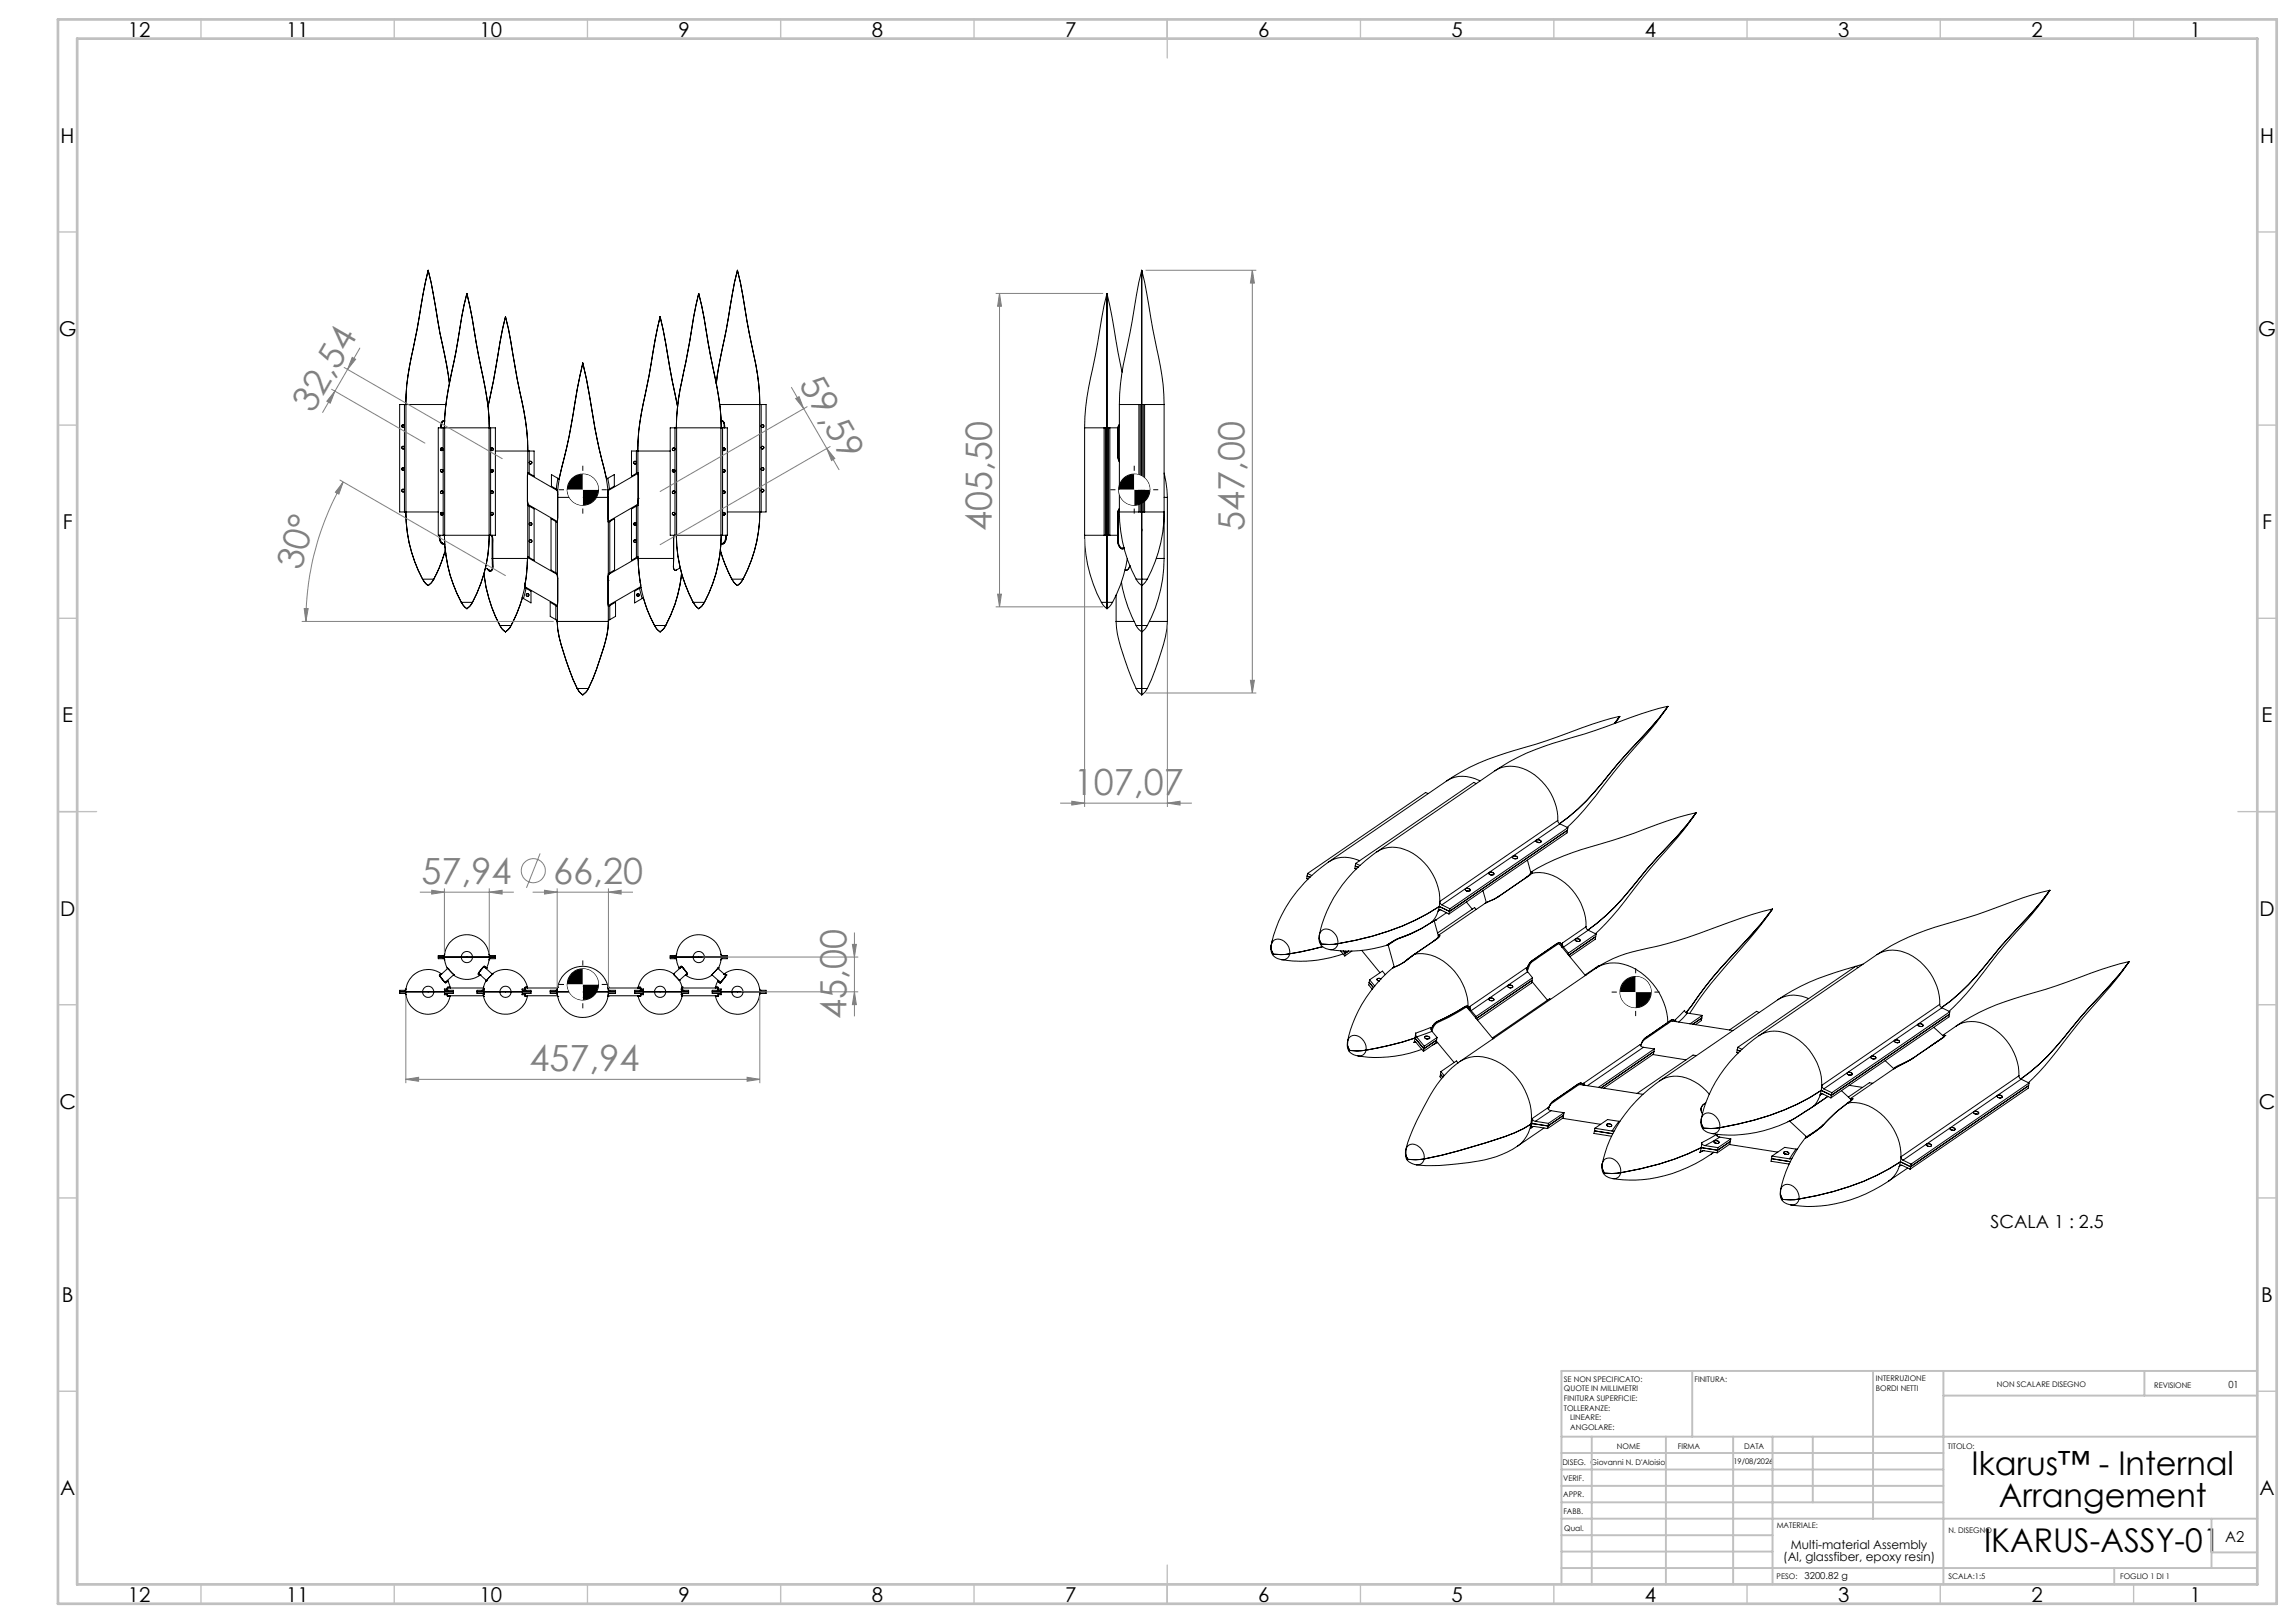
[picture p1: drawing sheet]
<svg xmlns="http://www.w3.org/2000/svg" width="594mm" height="420mm" viewBox="0 0 594 420" stroke-linecap="round" stroke-linejoin="round" font-family="sans-serif">
<defs><g id="words">
<g font-size="9.3" fill="#808080">
<text x="206.6" y="99.4" transform="rotate(60 206.6 99.4)">59,59</text>
<text x="80.9" y="107.1" transform="rotate(-60 80.9 107.1)">32,54</text>
<text x="256.6" y="137.3" transform="rotate(-90 256.6 137.3)">405,50</text>
<text x="322" y="137.3" transform="rotate(-90 322 137.3)">547,00</text>
<text x="77.9" y="147.9" transform="rotate(-75 77.9 147.9)">30°</text>
<text x="277.8" y="205.8">107,07</text>
<text x="109" y="228.8">57,94</text>
<text x="143.1" y="228.7">66,20</text>
<text x="219" y="263.7" transform="rotate(-90 219 263.7)">45,00</text>
<text x="137" y="277.3">457,94</text>
</g>
<g font-size="8.5">
<text x="510.1" y="381.8">Ikarus™ - Internal</text>
<text x="517.1" y="389.9">Arrangement</text>
<text x="513.3" y="401.7">IKARUS-ASSY-01</text>
</g>
<g font-size="5.3">
<text x="33.1" y="9.5">12</text>
<text x="74.1" y="9.5">11</text>
<text x="124.1" y="9.5">10</text>
<text x="175.5" y="9.5">9</text>
<text x="225.5" y="9.5">8</text>
<text x="275.5" y="9.5">7</text>
<text x="325.5" y="9.5">6</text>
<text x="375.5" y="9.5">5</text>
<text x="425.5" y="9.5">4</text>
<text x="475.5" y="9.5">3</text>
<text x="525.5" y="9.5">2</text>
<text x="566.5" y="9.5">1</text>
<text x="15.7" y="37">H</text>
<text x="584.7" y="37">H</text>
<text x="15.2" y="87">G</text>
<text x="584.2" y="87">G</text>
<text x="16.2" y="137">F</text>
<text x="585.2" y="137">F</text>
<text x="16.1" y="187">E</text>
<text x="585.1" y="187">E</text>
<text x="15.5" y="237">D</text>
<text x="584.5" y="237">D</text>
<text x="15.4" y="287">C</text>
<text x="584.4" y="287">C</text>
<text x="16" y="337">B</text>
<text x="585" y="337">B</text>
<text x="15.5" y="387">A</text>
<text x="584.5" y="387">A</text>
<text x="33.1" y="414.5">12</text>
<text x="74.1" y="414.5">11</text>
<text x="124.1" y="414.5">10</text>
<text x="175.5" y="414.5">9</text>
<text x="225.5" y="414.5">8</text>
<text x="275.5" y="414.5">7</text>
<text x="325.5" y="414.5">6</text>
<text x="375.5" y="414.5">5</text>
<text x="425.5" y="414.5">4</text>
<text x="475.5" y="414.5">3</text>
<text x="525.5" y="414.5">2</text>
<text x="566.5" y="414.5">1</text>
</g>
<text font-size="4.7" x="514.9" y="317.8">SCALA 1 : 2.5</text>
<text font-size="3.9" x="575.6" y="399">A2</text>
<g font-size="3.2">
<text x="463.3" y="400.9">Multi-material Assembly</text>
<text x="461.3" y="404.1">(Al, glassfiber, epoxy resin)</text>
</g>
<g font-size="2.5">
<text x="576.5" y="359.1">01</text>
<text x="466.8" y="408.6">3200.82 g</text>
</g>
<g font-size="2">
<text x="404.6" y="357.6">SE NON SPECIFICATO:</text>
<text x="438.4" y="357.6">FINITURA:</text>
<text x="485.3" y="357.5">INTERRUZIONE</text>
<text x="485.3" y="360">BORDI NETTI</text>
<text x="516.6" y="359">NON SCALARE DISEGNO</text>
<text x="557.3" y="359.2">REVISIONE</text>
<text x="404.6" y="360.1">QUOTE IN MILLIMETRI</text>
<text x="404.6" y="362.6">FINITURA SUPERFICIE:</text>
<text x="404.6" y="365.1">TOLLERANZE:</text>
<text x="406.2" y="367.6">LINEARE:</text>
<text x="406.2" y="370.1">ANGOLARE:</text>
<text x="418.3" y="375">NOME</text>
<text x="434" y="374.9">FIRMA</text>
<text x="451.2" y="374.9">DATA</text>
<text x="504" y="374.9">TITOLO:</text>
<text x="404.2" y="379.1">DISEG. Giovanni N. D'Aloisio</text>
<text x="404.4" y="383.3">VERIF.</text>
<text x="448.5" y="378.9">19/08/2026</text>
<text x="404.4" y="387.4">APPR.</text>
<text x="404.5" y="391.8">FABB.</text>
<text x="459.6" y="395.5">MATERIALE:</text>
<text x="404.7" y="396.1">Qual.</text>
<text x="504.1" y="396.6">N. DISEGNO</text>
<text x="459.6" y="408.5">PESO:</text>
<text x="504.1" y="408.6">SCALA:1:5</text>
<text x="548.5" y="408.6">FOGLIO 1 DI 1</text>
</g>
</g></defs>
<g fill="none" stroke="#000" stroke-width=".26">
<path d="M286.4 75.9l-.8 3.2-2.2 13-1.3 5.8a61.9 61.9 0 0 0-1.5 12.8M286.4 75.9l1.3 6.1 2.6 14.3M286.4 75.9v80M295.4 69.9l.7 3.1 2.1 12.2 2 9.6a50.3 50.3 0 0 1 1 9.9M295.4 69.9l-.8 3.2-1.7 9.8-1.8 9a58.2 58.2 0 0 0-1.5 12.8M295.4 69.9v80M116.3 99.2l-.8-4.8-1.7-8.3-2.3-13-.7-3.2-4.9 24.9a50.3 50.3 0 0 0-.9 9.9M185.3 99.3l.6-4.5 2-9.6 2.1-12.2 .8-3.1 .8 3.2 1.6 9.8 1.8 9a58.2 58.2 0 0 1 1.6 12.8M104.6 104.7h.4M104.6 104.7h-1.2v27.8h1.2M104.6 104.7v27.8M105 104.7h10.4"/>
<path d="M105 104.7v27.8M114.1 116v.5M114.2 115.9v.7M114.4 109l.6-.1-.4 .1a1.6 1.6 0 0 0-.5 1.7v-1zM114.7 110.7h.3M114.7 110.7h-1.3v27.8h1.3M114.7 110.7v27.8M115 110.7a97.1 97.1 0 0 1 2.9-19.5l1.6-9.2 1.3-6.1 4.7 24.5a51.6 51.6 0 0 1 1.1 10.3M115 109.1h-.4l-.3 .3-.1 1.3M115 110.7h11.5M115 110.7v27.8M126.3 105.2l1.4-6.7 2.3-13.3 .8-3.3 .8 3.2 2.2 13 1.2 5.8a61 61 0 0 1 1.6 12.8"/>
<path d="M126.5 110.7h.4M126.5 110.7v27.8M126.9 110.7h1.3v27.8h-1.3M126.9 110.7v27.8M127 116l.2 .6zM128.2 116.7h8.3M136.5 116.7h.4M136.5 116.7v5.6M136.9 116.7h1.3v6.5l-1.3-.7M136.9 116.7v5.8M164.6 116.7h.4M164.6 116.7v5.8"/>
<path d="M164.6 116.7h-1.2v6.5l1.2-.7M165 116.7v5.6l-.4 .2M165 116.7h8.4M174.6 110.7h.4M174.6 110.7v27.8M174.6 110.7h-1.2v27.8h1.2M175 110.7a71 71 0 0 1 2.4-17.1l2.1-11.6 1.3-6.1 1.4 6.5 1.6 9.7 1.7 8.3a51.6 51.6 0 0 1 1.1 10.3M175 110.7h11.5M175 110.7v27.8M175.3 105.2l-4.5-23.3-4.9 24.9a50.3 50.3 0 0 0-.9 9.9M186.2 104.7h10.3M186.5 108.9l.3-.1a1.53 1.53 0 0 1 .7 1.9v-.6a.88 .88 0 0 0-1-1.2"/>
<path d="M186.5 110.7h.4M186.5 110.7v27.8M186.6 109.1h-.1a.69 .69 0 0 1 .8 .2 .69 .69 0 0 1 0 .8v.6M186.9 110.7v27.8M186.9 110.7h1.3v27.8h-1.3M187.3 115.9v.7M187.5 116v.5zM196.5 104.7h.4M196.5 104.7v27.8M196.9 104.7v27.8M196.9 104.7h1.3v27.8h-1.3M280.6 110.7h5"/>
<path d="M280.6 110.7v27.8M285.6 110.7h.4M285.6 110.7v27.8M286 110.7h.8M286 110.7v27.8M286.8 110.7h.3M286.8 110.7v27.8M287.1 110.7h2.1M287.1 110.7v27.8M289.2 110.7v6.1a4.4 4.4 0 0 0 .4 2.6M289.2 110.7v5.9a4.9 4.9 0 0 0 .4 2.9M289.2 110.7l.1 .1"/>
<path d="M289.3 110.8v6.9l.3 1.5M289.5 110l.1-.1-.4 .8zM289.6 110.2l-.3 .6M289.6 104.7h5M289.6 104.7v27.8M294.6 104.7h.4M294.6 104.7v27.8M295 104.7h.8M295 104.7v27.8M295.8 104.7h.3M295.8 104.7v27.8M296.1 104.7h5.1"/>
<path d="M296.1 104.7v27.8M301.2 104.7v39.8M104.6 132.5h.4M105 132.5a36.6 36.6 0 0 0 4.3 17.4M105 132.5h8.4M113.7 138.5a1.83 1.83 0 0 0 1 2.3h-.2a2.08 2.08 0 0 1-.8-2.3zM113.8 138.5l.1 1.1 .5 .9M114.1 132.7v.5M114.2 132.6v.7M114.7 138.5h.3M115 138.5a37.2 37.2 0 0 0 4.3 17.4M115 138.5h11.5"/>
<path d="M126.5 138.5h.4M126.6 138.5a36.7 36.7 0 0 1-4.4 17.4M127.1 138.5l.2 .8v5.2M127.3 138.5l.2 1.3v4.7zM127.3 121.5v.6M127.5 121.5v.6zM136.5 129.4l.2 1.2M136.5 130.8l.4 .2M136.5 122.3l.4 .2M136.5 130.8v13.3M136.6 122.3v8.5M136.6 122.3l-.1 .2 7.6 4.4"/>
<path d="M136.7 130.6l7.5 4.4M136.7 130.6l-.1 .2M136.9 131v13.3M136.9 131l1.3 .7v13.3l-1.3-.7M143.8 135l.4 .2v13.3l-.4-.2M143.8 135v13.3M143.8 135l-1.2-.8v13.3l1.2 .8M144.1 126.9l.2 1.1M144.3 126.7v2M144.3 126.7l-.2 .2M144.3 128.7l-.2 6.4zM144.3 128.7h13"/>
<path d="M144.3 123.8l.4 .2-.4 2.8-.4-.2M144.3 123.8l-.4 2.8M144.3 123.8l-1.6-1v3l1.2 .8M144.6 124a197.7 197.7 0 0 0 4.8-23.4l1.4-6.7 .9 4.2 2.7 15.4 2.5 10.5M156.9 124l.4 2.8 .4-.2M157.2 123.8l.5 2.8M157.2 123.8l-.3 .2M157.2 123.8l1.7-1v3l-1.2 .8M157.3 128.7l.1 6.4M157.3 126.7v2M157.3 126.7l.1 .2M157.3 135l.1 .1"/>
<path d="M157.4 126.9l-.1 1.1M157.8 135l-.4 .2v13.3l.4-.2M157.8 135v13.3M157.8 135l1.2-.8v13.3l-1.2 .8M164.6 131l.4-.2v13.3l-.4 .2M164.6 131v13.3M164.6 131l-1.2 .7v13.3l1.2-.7M164.9 130.6l-7.5 4.4M164.9 130.6l.1 .2M165 122.3v8.5zM165 122.5l-7.6 4.4M165 122.4v.1"/>
<path d="M165.1 129h.1M165.1 129.3l-.2 1.3M165.1 122.5h-.1M174.3 121.5v.6zM174.4 138.5l-.1 .9v5.1M174.6 138.5h.4M175 138.5a37.7 37.7 0 0 0 4.3 17.4M175 138.5h11.5M186.5 138.5h.4M186.6 138.5a37.9 37.9 0 0 1-4.4 17.4M187.3 132.6l.1 .7M187.5 133.2v-.5v.5"/>
<path d="M187.7 138.5l-.1 1.1-.5 .9M187.9 138.5l-.1 1.3a.94 .94 0 0 1-1 .9h.1a1.69 1.69 0 0 0 1-2.2zM188.2 132.5h8.3M196.5 132.5h.4M196.6 132.5a36.7 36.7 0 0 1-4.4 17.4M280.6 138.5a36.3 36.3 0 0 0 4.3 17.4M280.6 138.5h5M285.6 138.5h.4M286 138.5h.8M286.8 138.5h.3M287.1 138.5h2.1M289.2 138.5v1a2.03 2.03 0 0 0 1.3 2.5l.3-.2-.4 .2-.5-.2a3.9 3.9 0 0 1-.7-3.3z"/>
<path d="M289.2 138.5h.1M289.3 138.5v.7a2.59 2.59 0 0 0 .9 2.7l.6-.2M289.6 131.6l-.4 1v5.9v-5.1a2.22 2.22 0 0 1 .4-1.8zM289.6 132.5a37 37 0 0 0 4.3 17.4M289.6 131.9l-.3 1.5v5.1M289.6 132.5h5M294.6 132.5h.4M295 132.5h.8M295.4 136.9v.5M295.8 132.5h.3M296.1 132.5h5a33.5 33.5 0 0 1-4.3 17.4M301.2 122.4l.5 2.5 .3 3.8"/>
<path d="M301.2 128.7h.8M302 128.7v32.1M109.3 149.9l.6 .8 .9 .8 .7-.6 .7-1M109.3 149.9h2.9M114.2 140.4l.2 .1M114.4 140.5l.7 .4M115 143.1l-1.4 3.8-1.4 3M115.2 142.2l-.2 .9 .3 .1M119.3 155.9l.6 .8 .9 .8 .7-.6 .7-1M119.3 155.9h2.9M125.1 148.9l.2 .1M125.2 148.3l.1 .7"/>
<path d="M125.3 149a37.4 37.4 0 0 0 4 12.9M126.5 147.7h.1M127.3 144.5v2.8l-.5 .3-1.2-.7M127.3 144.5h.2M127.5 144.5v2.2l-.2 .8a.55 .55 0 0 1-.8 .2l-.3-.4a.7 .7 0 0 0 .9 .5 1.22 1.22 0 0 0 .4-1.3zM127.5 144.5h9M135.1 154.7a37.7 37.7 0 0 1-2.9 7.2M135.7 152.1l-.6 2.6 .3 .2M135.7 152.1l.4 .1M135.9 151.9l8.3 4.8M135.9 151.9l-.1 .2M135.9 150.6v1.3"/>
<path d="M136.1 152.2l-.7 2.7M136.1 152.2l1.3 .8v3l-2-1.1M136.5 144.5l-.7 7.6M136.5 144.1l.4 .2M136.5 144.3l7.6 4.3M136.6 144.1l-.1 .4M143.8 156.7l.4 .2v3.7l-.4-.2M143.8 156.7v3.7M143.8 156.7l-1.5-.9v3.7l1.5 .9M144.1 148.6l.2 1.2M144.1 148.4l.2 1.2-.2 7.3M144.1 148.4l.2 1.3-.2 7.2"/>
<path d="M144.1 148.4v.2M144.3 156.7l-.2 .2M157.3 150.2h.1M157.4 148.4v8.5zM157.4 148.4l.1 .2M157.5 148.6l-.2 1.3M157.8 156.7l-.4 .2v3.7l.4-.2M157.8 156.7v3.7M157.8 156.7l1.4-.9v3.7l-1.4 .9M165 144.1l.1 .4zM165 144.3l-7.5 4.3M165.1 144.5l.7 7.6-.1-.2"/>
<path d="M165.1 144.5h9.2M165.1 144.5l.7 7.5M165.5 152.2l.3-.1 .7 2.6-.4 .2M165.5 152.2l.6 2.7M165.5 152.2l-1.3 .8v3l1.9-1.1M165.6 150.7l.1 .2M165.7 151.9l-8.3 4.8M165.7 150.9v1M166.4 154.7a33.3 33.3 0 0 0 2.9 7.2M174.3 144.5v2.6l.2 .4h.5M174.3 144.5v2.7l.4 .4 .3-.1M176 146.9l-1 .6"/>
<path d="M176.3 149a36.7 36.7 0 0 1-4.1 12.9M176.3 148.3l-.1 .7 .3-.1M179.3 155.9h2.9M179.3 155.9l1.5 1.6 .7-.6 .7-1M186.4 142.2l.2 .9-.4 .1M186.5 143.1l1.1 3 1.7 3.8M187.1 140.5l-.6 .4M187.3 140.4l-.2 .1M189.3 149.9l.6 .8 .9 .8 .7-.6 .7-1M189.3 149.9h2.9M284.9 155.9l.7 1 .8 .6M284.9 155.9h1.5"/>
<path d="M286.4 155.9v1.6M286.4 155.9h1.4M287.8 155.9l-.5 .8-.9 .8M288.7 154v6.8M290.1 150.6a35.8 35.8 0 0 0 3.8 11.3M290.6 142h.1M291 147.4l.2 .1M291.2 147.5h.1M291.6 144.6a36.2 36.2 0 0 1-3.8 11.3M292.3 146.3l-.3 .9-.5 .4-.3-.1 .5-.1zM293.9 149.9l.7 1 .8 .6M293.9 149.9h1.5"/>
<path d="M295.4 149.9h1.4M295.4 149.9v1.6M295.4 151.6v10.3M296.8 149.9l-.5 .8-.9 .8M299.2 144.5h2M301.2 144.5a37.2 37.2 0 0 1-4.4 17.4M129.3 161.9h2.9M129.3 161.9l.6 .8 .9 .8 .7-.6 .7-1M144.1 160.8a43.4 43.4 0 0 0 3.3 12.7l1.9 4.7M144.1 160.8h13.3M144.1 160.6v.2M149.3 178.2l.6 .8 .9 .8 .7-.6 .7-1"/>
<path d="M149.3 178.2h2.9M157.4 160.8a33.3 33.3 0 0 1-2.2 9.9l-1.8 5-1.2 2.5M157.4 160.6v.2M169.3 161.9l.6 .8 .9 .8 .7-.6 .7-1M169.3 161.9h2.9M288.7 160.8a48.8 48.8 0 0 0 4.1 14.9l1.1 2.5M288.7 160.8h4.7M293.9 161.9l.7 1 .8 .6M293.9 178.2l.7 1 .8 .6M293.9 161.9h1.5M293.9 178.2h1.5M295.4 161.9h1.4"/>
<path d="M295.4 161.9v1.6M295.4 163.6v14.6M295.4 178.2v1.6M295.4 178.2h1.4M296.8 161.9l-.5 .8-.9 .8M296.8 178.2l-.5 .8-.9 .8M297.4 160.8h4.6M302 160.8a43.4 43.4 0 0 1-3.2 12.7l-2 4.7M386.8 199.4a8.5 8.5 0 0 1 9.2 .5 14.6 14.6 0 0 1 7 12.4M386.8 199.4l-30.6 21M419.1 185.4l-1.3 1.8M419.1 185.4a95.9 95.9 0 0 0-16.3 5.3l-5.4 1.9a85.1 85.1 0 0 0-19.4 7.2l-3.7 2.3"/>
<path d="M419.1 185.4l-1.4 1.8M431.5 182.8l-.1 .1a77 77 0 0 1-9.8 12l-3.7 4.5a114.2 114.2 0 0 1-12.5 14.7M431.5 182.8a95.9 95.9 0 0 0-16.2 5.3l-5.4 1.9a85.1 85.1 0 0 0-19.4 7.1l-3.7 2.3M431.5 182.8a110.7 110.7 0 0 1-10.1 11.7l-5.1 5.9a57.9 57.9 0 0 1-12.8 12.8M369.5 205.4l-.7-.3-30.5 20.9M374.3 202.1a8.3 8.3 0 0 1 8.6 0M374.3 202.1l-30.5 20.9M381.9 202.8l-.6-.3-30.6 20.9M397.5 217.4l.7-.1 .5 .4a.72 .72 0 0 1-.7 .4 .72 .72 0 0 1-.6-.6zM397.5 217.8l-.1-.1a.74 .74 0 0 1 .7-.4 .74 .74 0 0 1 .6 .5l-.2 .2M397.8 218l.4 .1M403 212.3l.1 .4 .5 .5"/>
<path d="M403 212.3l-30.5 21M403.6 213.2l-30.6 21M403.6 213.2l2 1M405.5 214.9l-30.5 20.9M405.6 214.2l-.2 1.3-30.5 21M405.6 214.2l-30.5 21M438.8 210.3a92 92 0 0 0-16.2 5.4l-5.4 1.8a85.1 85.1 0 0 0-19.4 7.2l-1.7 1M438.8 210.3l-.1 .1a94 94 0 0 1-9.8 12l-3.7 4.5a101.7 101.7 0 0 1-12.5 14.7M438.8 210.3a102 102 0 0 1-10.1 11.7l-5.1 5.9a59.9 59.9 0 0 1-12.8 12.8M338.2 226.7l.7 .3M338.3 226l-.2 1.4 .3 .1M338.3 226l1.1 .6"/>
<path d="M350.6 224.1l.7 .4M350.7 223.4l-.2 1.4 .3 .1M350.7 223.4l1.1 .6M351.8 222.8a8.2 8.2 0 0 0-9.7 1.5 34.8 34.8 0 0 0-13.2 20M370.4 238.7a68.9 68.9 0 0 1-9.8 4.7l-1.4 1a30 30 0 0 1-15.2 1.3 1.75 1.75 0 0 0 2.1-1.5M370.4 238.7a39.1 39.1 0 0 1-9.1 4.4l-2.6 1.5 .4-.1M371.1 238.2l1 4a1.85 1.85 0 0 1-1.3 1.4M371.3 238.2l-.9 .5M371.4 238.1h.1M372.1 235.8l-.7 1.6-1 1.3M372.1 235.8a.5 .5 0 0 1 .7-.3l2.1 1M372.4 234.6a64 64 0 0 1-26.3 9.6"/>
<path d="M372.4 234.6l-.3 1.2M372.4 234.6l2.6 1.2M372.5 233.3a14.2 14.2 0 0 0-11.3-14 7.6 7.6 0 0 0-6.1 1.9 34.3 34.3 0 0 0-13.8 20.7M372.5 233.3l-.1 1.3M372.5 233.3l.1 .5 .4 .4M372.6 235.4l-.5 .4M373 234.2l2.1 1M374.2 236.2l-3.8 2.5M375 235.8l-.1 .7M375.1 235.2l-.1 .6M379.1 230.1a.84 .84 0 0 1 1.3 .3 .84 .84 0 0 1-1.3-.3zM379.2 230.4l-.1-.2a.74 .74 0 0 1 .7-.3 .74 .74 0 0 1 .6 .5l-.2 .2"/>
<path d="M379.4 233.4l1.5 1.9M379.4 230.6h.5M381.9 235.4l-.4-.5-9.6 6.5M383.6 230.5l.9 3.1M384.2 233.8l-12.1 8.3h.4a2.43 2.43 0 0 1-1.4 1.3l-5.1 3.5M384.2 233.7l.7-.3a25 25 0 0 0 6.7-4.1l4.6-3.3-7.3 5.2a17.3 17.3 0 0 1-4.5 2.5zM385.3 225.8a.66 .66 0 0 1 .7-.1 .66 .66 0 0 1 .4 .6 .66 .66 0 0 1-.8 .2 .66 .66 0 0 1-.3-.7zM385.3 226.2l-.1-.1a.72 .72 0 0 1 .7-.4 .72 .72 0 0 1 .6 .5l-.2 .2M385.6 226.4h.4M388 231.8l-.7 .5M391.3 221.7a.84 .84 0 0 1 1.3 .3 .8 .8 0 0 1-1.3-.3zM391.4 222l-.1-.1a.72 .72 0 0 1 .7-.4 .72 .72 0 0 1 .6 .5l-.2 .2"/>
<path d="M391.7 222.2h.4M395.1 222.6l.9 3.2-.1 .3M395.9 226.1l-1.4 1.2M396.2 225.7h.2l-.2 .3M396.2 226a11 11 0 0 1 10.6 4.3 14.4 14.4 0 0 1 3.5 9.5M396.2 226l-.3 .1M396.3 225.6l-.3 .1M396.3 225.7l-.1 .3M410.3 239.8l.2 .6 .4 .3M410.3 239.8l-6.1 4.2M458.6 235.2l-.1 .2a122.2 122.2 0 0 1-11.8 14.4 91.4 91.4 0 0 0-9.6 12.5M458.6 235.2l-.3 .1a155.7 155.7 0 0 0-18.7 6.3 198 198 0 0 1-19.1 5.3 29.2 29.2 0 0 0-7.6 3.6"/>
<path d="M458.6 235.2a191.3 191.3 0 0 1-13.4 15.3 90.3 90.3 0 0 0-7.6 9.8l-1.4 1.8M530.3 230.4a93.2 93.2 0 0 0-16.2 5.3l-5.4 1.8a85.1 85.1 0 0 0-19.4 7.2l-3.7 2.3M530.3 230.4v.1a84.5 84.5 0 0 1-9.8 12l-3.8 4.5a101.7 101.7 0 0 1-12.4 14.7M530.3 230.4a106.5 106.5 0 0 1-10.1 11.7l-5.1 5.9a59.1 59.1 0 0 1-12.8 12.8M103.4 256.7h1.6M105 256.7v.7M105 256.7h4.3M105 257.4a5.8 5.8 0 0 0 5.6 5.1 5.8 5.8 0 0 0 5.9-4.8M105 255.9l-.3 .4h-1.3v.8h1.4l.2 .3M105 255.9v.8M109.3 256.7a1.45 1.45 0 0 0 1.5 1.4 1.45 1.45 0 0 0 1.4-1.4M109.3 256.7h2.9"/>
<path d="M109.3 256.7a1.45 1.45 0 0 1 1.5-1.5 1.45 1.45 0 0 1 1.4 1.5M112.2 256.7h2.8M113.4 247.7h1.6M113.7 252.3h.1M113.8 252.2l-.1 .1M114.1 251.9a5.8 5.8 0 0 0-9.1 4M114.1 251.9l-.3 .3a1.97 1.97 0 0 0 .9 1.6 .57 .57 0 0 0 .6 .5 .57 .57 0 0 0 .6-.4M114.1 251.9l.2 .1zM114.1 251.9l.2 .2M114.1 251.9l-.4 .5 .8 1.1a.82 .82 0 0 0 1 .7l.4-.3M115 256l.3 .3h2v.8h-2l-.3 .3M115 256v.7"/>
<path d="M115 256l.6-.1 .4 .4M115 247.7v.7M115 247.7h4.3M115 256.7v.7M115 256.7h2.3M115 248.4l.7 2.1M115 246.9l-.3 .4h-1.3v.8h1.4l.2 .3M115 246.9v.8M115 246.9a5.8 5.8 0 0 1 5.8-5 5.8 5.8 0 0 1 5.7 5M115.5 254.2h.1M115.7 257.3v.5h.8v-.1l-.1 .2h-.6zM115.7 250.5l1.8 1.9"/>
<path d="M115.7 250.5l.1 .2M115.7 250.5l.2 .1M115.7 253.7l.2 .2M115.7 250.5l.1 .1M115.7 253.7l.2 .2zM115.8 257.2v.5h.1M115.8 255.7h9.3M115.9 253.9l.6 1.8M115.9 257.7h9.2v.2M115.9 250.6l-2.1 1.9 1.3 1.7 .3-.1M115.9 253.8v.1M115.9 250.6h.1"/>
<path d="M115.9 255.7l-.1 .5M116 257.1l-.4 .3h-.6M116.5 255.5h.1M116.5 257.7v.1M116.5 255.7l-.1-.2h-.7v.6M116.5 255.7l-.1-.2a.48 .48 0 0 0-.6 0 .48 .48 0 0 0-.1 .6M117.3 252.3l.2 .1M117.3 252.3l-2 1.9M117.3 252.3h.1M117.5 252.4a5.8 5.8 0 0 0 6.6 0M119.3 247.7a1.45 1.45 0 0 0 1.5 1.4 1.45 1.45 0 0 0 1.4-1.4M119.3 247.7h2.9"/>
<path d="M119.3 247.7a1.45 1.45 0 0 1 1.5-1.5 1.45 1.45 0 0 1 1.4 1.5M122.2 247.7h4.4M123.4 256.7h1.9M123.7 252.1h.1M124.1 252.4h.1M124.2 252.3l-.1 .1M124.2 252.3h.1M124.7 257.1l.4 .3M125.1 255.9h.2M125.1 255.9l-.4 .4M125.1 257.4v.5M125.1 255.5v.5"/>
<path d="M125.1 255.5v.2M125.1 255.5h.1M125.1 255.5v.4M125.1 257.9h.1M125.3 250.2l2.1 1.9M125.3 256.7h4M125.3 256.7v.7M125.3 255.9v.8M125.3 255.9l-.3 .4h-1.6v.8h1.5l.4 .3M125.3 257.4h-.2M125.6 250.5a.4 .4 0 0 0-.4-.3 .4 .4 0 0 0-.4 .4l-.9 1.3 2 1.8M125.7 253.9l-.6 1.6"/>
<path d="M125.7 253.9h.1M125.8 253.8l-.1 .1M125.8 253.7l-.1 .2M125.8 250.5l-.1 .1M125.8 250.5h.1M125.8 253.7h.1M125.9 250.5h.1M125.9 250.5l-.6-.5-.6 .6-.9 1.3 .3 .5M125.9 250.5l-.1 .2zM125.9 250.5l-.1-.1a.59 .59 0 0 0-.7-.3 .59 .59 0 0 0-.4 .6l-1 1.3 .4 .4M125.9 250.5h-.1M126.5 248.4l-.6 2.1"/>
<path d="M126.5 246.9l.4 .4h1.3v.8h-1.4l-.3 .3M126.5 246.9l.1 .8M126.6 247.7l-.1 .7M126.6 247.7h1.6M127.3 252.1l.1 .1M127.3 252.1h.1M127.5 251.9l-1.8 2M127.5 251.9a5.8 5.8 0 0 1 9 3.8M127.5 251.9l-.2 .1M127.5 251.9l-.2 .2M129.3 256.7a1.45 1.45 0 0 1 1.5-1.5 1.45 1.45 0 0 1 1.4 1.5M129.3 256.7h2.9"/>
<path d="M129.3 256.7a1.45 1.45 0 0 0 1.5 1.4 1.45 1.45 0 0 0 1.4-1.4M132.2 256.7h2.9M135.1 256l.6-.1 .4 .4M135.1 256v.7M135.1 256l.3 .3h2v.8h-2l-.3 .3M135.1 256.7v.7M135.1 256.7h2.3M135.8 257.3v.1a.38 .38 0 0 0 .2 .5 .38 .38 0 0 0 .5-.2v.2h-.6zM135.9 257.2v.5h8.4v.2M135.9 255.7h8.4M136 255.7h-.1v.5M136.1 257.1l-.4 .3h-.6"/>
<path d="M136.5 255.5v.2M136.5 255.7l-.1-.2a.47 .47 0 0 0-.5 .1 .47 .47 0 0 0-.1 .5M136.5 257.7a5.8 5.8 0 0 1-5.6 4.8 5.8 5.8 0 0 1-5.8-4.6M136.5 257.7v.1M136.5 255.7a.38 .38 0 0 0-.3-.3 .38 .38 0 0 0-.4 .1v.6M142.3 256.7h1.8M144.1 256.7a6.6 6.6 0 0 0 6.7 6.6 6.6 6.6 0 0 0 6.6-6.6M144.1 256.7h5.2M144.1 256.7a6.6 6.6 0 0 1 6.7-6.6 6.6 6.6 0 0 1 6.6 6.6M144.2 257.1l.1 .8M144.2 255.9l-.3 .4h-1.6v.8h1.6l.3 .3M144.3 257.9h.1"/>
<path d="M144.3 255.5l-.2 1.2M144.3 255.5h.1M149.3 256.7a1.45 1.45 0 0 0 1.5 1.4 1.45 1.45 0 0 0 1.4-1.4M149.3 256.7h2.9M149.3 256.7a1.45 1.45 0 0 1 1.5-1.5 1.45 1.45 0 0 1 1.4 1.5M152.2 256.7h5.2M157.3 255.5v.2h8.4M157.3 257.9h.1M157.3 255.5l.1 .8M157.3 255.5h.1M157.3 257.7h8.3M157.4 255.9l.3 .4h1.5v.8h-1.6l-.2 .3"/>
<path d="M157.4 256.7l-.1 1.2M157.4 256.7h1.8M164.2 256.7h2.2M165.1 257.7a5.8 5.8 0 0 0 5.6 4.8 5.8 5.8 0 0 0 5.8-4.6M165.1 255.7a.42 .42 0 0 1 .7-.1v.5M165.1 255.7v-.2h.6l.1 .6M165.1 257.8v.1a.46 .46 0 0 0 .6-.1 .46 .46 0 0 0 .1-.5v.1a.4 .4 0 0 1-.2 .5 .4 .4 0 0 1-.5 0M165.1 255.6v.1M165.1 255.7h.6v.5M165.5 257.1l.3 .3h.7M165.7 257.2l-.1 .5M166.4 256.7l.1 .7"/>
<path d="M166.4 256.7h2.9M166.5 256l-.3 .3h-2v.8h2.1l.2 .3M166.5 256l-.1 .7M166.5 256l-.7-.1-.3 .4M169.3 256.7a1.45 1.45 0 0 0 1.5 1.4 1.45 1.45 0 0 0 1.4-1.4M169.3 256.7h2.9M169.3 256.7a1.45 1.45 0 0 1 1.5-1.5 1.45 1.45 0 0 1 1.4 1.5M172.2 256.7h4.1M173.4 247.7h1.6M174.3 252a5.8 5.8 0 0 0-9.2 3.7M174.3 252l1.4 1.7M174.3 252h.1"/>
<path d="M175 247.7h4.3M175 247.7v.7M175 246.9v.8M175 246.9a5.8 5.8 0 0 1 5.8-5 5.8 5.8 0 0 1 5.7 5M175 246.9l-.3 .4h-1.3v.8h1.4l.2 .3M175 248.4l.7 2.1M175.7 250.5l.5-.5 .7 .7a1.83 1.83 0 0 1 .9 1.5l-.3 .2M175.7 250.5a.58 .58 0 0 1 .6-.4 .58 .58 0 0 1 .5 .5l1 1.4-.3 .4M175.7 250.5l.1 .1M175.8 250.5v.1M175.8 253.7l.7 1.8M175.8 253.7h.1"/>
<path d="M175.8 250.5h.1M175.9 250.5l.5-.3 .4 .5 .9 1.1-.4 .5M176.1 250.3v.1M176.1 250.3h.1M176.2 257.4h.3M176.2 255.9l.5 .4h1.5v.8h-1.6l-.4 .3M176.2 255.9h.3M176.2 255.9l.1 .8M176.3 256.7l-.1 .7M176.3 256.7h1.9M176.3 250.2l-2 1.8M176.5 257.9h.1"/>
<path d="M176.5 255.5v.5M176.5 255.5v.2M176.5 255.5v.4M176.5 255.5h.1M176.5 257.7h9.2M176.5 255.7h9.3M176.5 257.4v.5M176.5 255.9l.4 .4M176.5 257.7v.2M176.9 257.1l-.4 .3M177.3 252.3l.2 .1M177.3 252.3h.1"/>
<path d="M177.5 252.4a5.8 5.8 0 0 0 6.6 0M177.5 252.4h.1M177.7 251.9l-1.9 1.8M179.3 247.7a1.46 1.46 0 0 1 1.5-1.5 1.46 1.46 0 0 1 1.4 1.5M179.3 247.7h2.9M179.3 247.7a1.46 1.46 0 0 0 1.5 1.4 1.46 1.46 0 0 0 1.4-1.4M182.2 247.7h4.4M184 252.4h.1M184.2 252.3l2 1.8M184.2 252.3l-.1 .1M184.2 252.3v.1M184.2 252.3h.1"/>
<path d="M184.3 252.3l-.2 .1M184.3 256.7h2.2M185.1 255.7v-.2a.46 .46 0 0 1 .7 .3l.1 .3M185.1 255.7v-.2h.6l.2 .6M185.5 255.5h.1M185.6 257.1l.3 .3h.7M185.6 255.7h.2v.5M185.7 253.9l-.6 1.8M185.7 250.6l2 1.8M185.7 250.6h.1M185.8 257.2l-.2 .5M185.8 253.7l-.1 .2"/>
<path d="M185.8 250.5l-1.8 1.9M185.8 250.5l-.1 .2zM185.8 257.3v.6h-.7v-.2v.2a.51 .51 0 0 0 .6-.1 .51 .51 0 0 0 .2-.5M185.8 250.5l-1.7 1.9M185.8 250.5h.1M185.8 250.5l-.1 .1M186 254.2h.1M186.2 254.3l.2 .2M186.5 246.9l.1 .8M186.5 246.9l.4 .4h1.3v.8h-1.4l-.3 .3M186.5 248.4l-.7 2.1M186.5 256.7l.1 .7"/>
<path d="M186.5 256.7h2.8M186.6 256l-.3 .3h-2v.8h2.1l.2 .3M186.6 256l-.1 .7M186.6 256l-.7-.1-.3 .4M186.6 247.7l-.1 .7M186.6 247.7h1.6M187.3 252.1l.4 .4-1 1.4a.51 .51 0 0 1-.9-.2M187.3 252.1h.1M187.5 251.9l.4 .4-.5 .8a1.78 1.78 0 0 1-1.2 1.2l-.5-.4M187.5 251.9a5.8 5.8 0 0 1 9 4M187.5 251.9l-.2 .1M187.5 251.9l-.2 .2"/>
<path d="M187.5 251.9l.4 .5-1.4 1.8-.2 .2-.6-.5M187.9 252.3h.1M189.3 256.7a1.45 1.45 0 0 0 1.5 1.4 1.45 1.45 0 0 0 1.4-1.4M189.3 256.7h2.9M189.3 256.7a1.45 1.45 0 0 1 1.5-1.5 1.45 1.45 0 0 1 1.4 1.5M192.2 256.7h4.4M196.5 257.4a5.8 5.8 0 0 1-5.5 5.1 5.8 5.8 0 0 1-5.9-4.7M196.5 255.9l.3 .4h1.4v.8h-1.4l-.3 .3M196.5 255.9l.1 .8M196.6 256.7l-.1 .7M196.6 256.7h1.6M328.9 244.7a2.89 2.89 0 0 0 2.7 3.6"/>
<path d="M328.9 244.7a1.91 1.91 0 0 1 1.3-1.7 1.91 1.91 0 0 1 2 .6 3.4 3.4 0 0 1 1.5 3.2M328.9 244.7v.9l.6 1.3M329.2 243.2a3.4 3.4 0 0 0 .3 3.7M333.7 246.8a1.75 1.75 0 0 1-2.2 1.5 31.6 31.6 0 0 0 16-1.4M333.7 246.8l-2.3 .2-1.9-.1M341.3 241.9v1.1l.6 1.3M341.3 241.9a1.93 1.93 0 0 1 1.4-1.5 1.93 1.93 0 0 1 2 .6 3.4 3.4 0 0 1 1.4 3.2M341.3 242.1v.9l.6 1.3M341.4 241.8a2.92 2.92 0 0 0 2.7 3.9M342.2 245l-8.5 1.8M346.1 244.2l-2.3 .2-1.9-.1M346.8 246.1l1.1 1.3"/>
<path d="M347.5 246.1l.5 .6M348 246.7l-.1 .7M348.1 246.1l-.1 .6M348.9 246.1l-.9 .6M349.7 246.1l-1.8 1.3M352.3 245.9l4.7 5.8M354.2 254.2l1.1 1.4M354.3 253.6l-.2 1.3 .9 1.1M354.3 253.6l1.4 1.6M356.6 253.8h.2M357.3 253.3l-.8-.1-.3 .2 .1 .3M357.3 253.3l-.5-.1-.6 .2 .1 .3 .5 .2"/>
<path d="M358.4 252.2l-.8-.9-3.3 2.3M359.1 244.5h.1M360.3 250.5a33.8 33.8 0 0 0-11.6 18.9M360.3 250.4h.1M360.4 250.4l.2-.1a17.5 17.5 0 0 0 5.4-3.4l-2.7 2.1zM360.4 250.3l.3-.1zM365.8 247l-2.5 2M365.9 247h-.1M366 246.9a12.1 12.1 0 0 1 11.8 6.5 14.2 14.2 0 0 1 2 7M366 246.9l-.2 .1M366.7 240.8l-2.6 1.2a18.2 18.2 0 0 0-5 2.5l1.6 5.8M372.2 242.1l.3-.1v.2l-.5 .6-6 4.1"/>
<path d="M385.3 258.3h.7l.5 .3a.72 .72 0 0 1-.7 .4 .72 .72 0 0 1-.6-.5zM385.3 258.7l-.1-.1a.74 .74 0 0 1 .7-.4 .74 .74 0 0 1 .6 .6l-.2 .1M385.6 258.9l.4 .1M390 255.1a.84 .84 0 0 1 1.4 .3 .84 .84 0 0 1-1.4-.3zM390.1 255.4l-.1-.1a.74 .74 0 0 1 .8-.4 .74 .74 0 0 1 .6 .5l-.2 .2M390.4 255.6h.5M395.1 251.5a4.5 4.5 0 0 1 2.8-3.7l5-3.4 .4-.1 6.8 8.1M395.2 251.5l-.3-1.1-14.6 10M395.2 251.5l-14.6 10M395.2 251.5l1.3 1.5M396.2 248.7l-.6 .8-.6 1.4a5.3 5.3 0 0 1 3.5-3.8l4-2.7 .9-.5a1 1 0 0 1 .7 1.2v-.2a.75 .75 0 0 0-.8-.9zM396.3 254l4 4.8"/>
<path d="M396.3 253.7l-14.4 9.9M396.3 253.7l-.1 .7-14 9.6M396.5 253l-14.6 10M396.5 253l-.2 .7M401.1 258.6l-.2-.2-14.6 10M403.8 244.1h.1M404.2 244l-.1 1.1M404.2 244l.3 1.1M404.5 245.1l1.3 1.5M405.8 246.6l-.1 .4M407.5 243.1a.84 .84 0 0 1 1.3 .3 .84 .84 0 0 1-1.3-.3zM407.6 243.4l-.1-.1a.66 .66 0 0 1 .7-.4 .66 .66 0 0 1 .5 .6v.1"/>
<path d="M407.9 243.6h.4M410.3 252.1v.3M410.3 252.1l.1 .2M410.9 240.7l-6.4 4.4M410.9 240.7l2 1M412.8 242.4l-7 4.8M412.9 250.5a9.6 9.6 0 0 1 10.5 .5 16.7 16.7 0 0 1 8.1 13.6M412.9 250.5l-35.3 24.2M412.9 241.7l-7.1 4.9M412.9 241.7l-.2 1.3-6.5 4.6M413.7 250l-.1-.1-3.3 2.2M460 258.7l-30.6 21"/>
<path d="M467.9 258.4a8.1 8.1 0 0 0-7.9 .3M480.7 250.4l-.6-.3-30.5 20.9M482 249.5a78 78 0 0 0-20.6 8.2l-1.4 1M485.6 247a8.5 8.5 0 0 1 9.2 .5 14.6 14.6 0 0 1 7 12.4M485.6 247l-30.5 21M501.8 259.9l.2 .5 .4 .4M501.8 259.9l-30.5 21M550.8 248.9l-.1 .1a77 77 0 0 1-9.8 12l-3.7 4.5a114.2 114.2 0 0 1-12.4 14.7M550.8 248.9a95.9 95.9 0 0 0-16.2 5.3l-5.4 1.8a79.3 79.3 0 0 0-21.7 8.5l-1.4 1M550.8 248.9a116.8 116.8 0 0 1-10.2 11.6l-5 6a57.9 57.9 0 0 1-12.8 12.7M348.7 269.6l-.1 .9 .6 1.3M348.7 269.3a2.88 2.88 0 0 0 2.7 3.9"/>
<path d="M353.4 271.8a3.3 3.3 0 0 0-3.5-3.8 2.32 2.32 0 0 0-.7 3.8M353.4 271.8l-2.3 .2-1.9-.2M353.4 271.8a1.74 1.74 0 0 1-2.1 1.4M365.8 269.8l.2-.3 .3 .1 2 2.5M366.1 268.6a86.4 86.4 0 0 1-12.7 3.2M366.1 268.6l-.3 1.2M366.1 268.6l2.3 2.8 3.3-2.2M366.3 267.4l-.2 1.2M366.3 267.4l.2 .9M366.3 269.6l-.5 .2M366.5 268.3l2 2.4M367.8 271.6a32.6 32.6 0 0 1-16.5 1.6"/>
<path d="M368.5 270.7l-.2 1.4M368.5 268.3a.84 .84 0 0 1 1.4 .4 .84 .84 0 0 1-1.4-.4zM368.7 268.6l-.2-.1a.74 .74 0 0 1 .8-.4 .74 .74 0 0 1 .6 .6l-.2 .1M368.9 268.8l.5 .1M370.5 266.9l-.3-1-3.9 1.5M370.5 266.9l-4 1.4M370.5 266.9l1.3 1.6M371.6 269.4l4.6 5.6M371.7 269.2l-.2 .6-3.2 2.3M371.8 268.5l-3.3 2.2M371.8 268.5l-.1 .7M371.9 269.8l-1.2 .6"/>
<path d="M372.7 278l.6 .7M372.7 278l-.2 .6 .5 .5M372.8 277.3l-.1 .7M372.8 277.3l.8 1.1M377.2 275.1l-.4-.6-4 2.8M377.6 274.7a29.9 29.9 0 0 0-9.3 11.9l-2.8 5.7-1.3 3.3-.5 1.9M377.6 274.7a9.7 9.7 0 0 1 10.6 .5 16.5 16.5 0 0 1 7.9 15.7M379.5 260.7h-.4l-5.6 3.2a3.7 3.7 0 0 0-3 3M379.5 260.7l.1 .1M379.6 260.8l6.7 8v-.4M379.8 260.4l-.8 .1-6.3 3.5a3.4 3.4 0 0 0-2.4 2.4M379.8 260.4l.3 .5 .1 .5"/>
<path d="M379.8 260.4l.4 1.1 .1-1.1M379.8 260.4h-.5l-4.3 2.4-3.5 1.8-.7 .7-.6 1.1M379.8 260.4l-.3 .3M379.9 260.6h.1M380.3 260.4l.3 1.1M380.6 261.5l1.3 1.5M381.9 263l-.1 .4M386.3 268.4l.2 .3M425.2 271a.85 .85 0 0 1-.8-.7l-14.6 10M425.2 271l-14.5 9.9M425.2 271l2.8 .4M425.2 269l6.3-4.4-5 3.4a3.8 3.8 0 0 0-2 2.6z"/>
<path d="M427.6 272.9l8.6 1.4M427.9 272.1l-13.7 9.4M428 271.4l-.2 1.4-12.9 8.8M428 271.4l-14.5 10M431.4 264.9l-5.9 4.1-.9 1.1M431.4 264.9l.7-.5 .7-.2 15.5 2.5M431.5 264.6l.2-.1a1.27 1.27 0 0 1 1.3-.6l.3 .4-.2-.3-.6-.1zM431.5 264.6l-.1 .3M433.5 263.9l.2 .5M433.5 263.9l-.1 .5M436.6 262.2l-.4-.1-.4-.6-2.3 2.4M436.6 262.2l-2.3 2.3"/>
<path d="M436.6 262.2l3.8 .6M438.9 273.2l-.9-.2-14.5 9.9M440.3 263.4l-2.4 1.7M440.4 262.8l-.2 1.3-1.6 1.1M440.4 262.8l-3.2 2.2M449.4 271.7l.7 .3M449.4 271.7l-.1 .7 .4 .1M449.6 271l-.2 .7M449.6 271l1.1 .6M455 268a34.8 34.8 0 0 0-14.8 21.5M455 268a8.3 8.3 0 0 1 9.3 .4 14.8 14.8 0 0 1 7 12.5M455.1 262l-.7-.3-7 4.8"/>
<path d="M477.9 277.7a.84 .84 0 0 1 1.3 .3 .8 .8 0 0 1-1.3-.3zM478 278l-.1-.1a.72 .72 0 0 1 .7-.4 .72 .72 0 0 1 .6 .5l-.2 .2M478.3 278.1l.4 .1M484.1 273.4l.7-.1 .5 .4a.72 .72 0 0 1-.7 .4 .72 .72 0 0 1-.6-.6zM484.1 273.8l-.1-.1a.74 .74 0 0 1 .7-.4 .74 .74 0 0 1 .6 .5l-.2 .2M484.4 273.9l.4 .2M487.7 274.5l2.2 2.1M489.9 276.6l-11.3 7.8M490 276.6l4.4-2.4 8-5.5 .8-.7h-.5h.5l-.6 .6-7.6 5.2zM490.2 269.2l.7-.1 .5 .4a.72 .72 0 0 1-.7 .4 .72 .72 0 0 1-.6-.6zM490.2 269.6l-.1-.1a.74 .74 0 0 1 .7-.4 .74 .74 0 0 1 .6 .5l-.2 .2M490.5 269.8l.4 .1"/>
<path d="M495 273.7l-4.7 2.5-.3 .4M496.3 265l.7-.1 .5 .4a.72 .72 0 0 1-.7 .4 .72 .72 0 0 1-.6-.6zM496.3 265.4l-.1-.1a.74 .74 0 0 1 .7-.4 .74 .74 0 0 1 .6 .5l-.2 .2M496.6 265.6l.4 .1M500.3 265.8l2.6 2.4-3.9 2.8M502.4 260.8l-30.6 21M502.4 260.8l2 1M503.2 268h.1M504.3 262.5l-30.5 20.9M504.4 261.8l-30.5 21M504.4 261.8l-.2 1.4-30.5 20.9M506.1 265.5a8.4 8.4 0 0 1 9.2 .4 14.7 14.7 0 0 1 7 12.5"/>
<path d="M506.1 265.5l-3.5 2.5M522.3 278.4l.2 .6 .4 .3M522.3 278.4l-30.5 20.9M522.9 279.3l-30.6 20.9M522.9 279.3l2 1M363.7 297.8a2.84 2.84 0 0 0 2.7 3.6M363.7 297.6v1l.5 1.4M363.7 297.8v.8l.5 1.4M363.7 297.5a1.91 1.91 0 0 1 3.3-.8 3.4 3.4 0 0 1 1.4 3.2M363.7 297.5v.3M368.4 299.9l-2.2 .2-2-.1M368.4 299.9a1.71 1.71 0 0 1-2 1.5"/>
<path d="M392.6 296.6a29.9 29.9 0 0 1-14 4.4l-6.2 .6h-3.6l-2.4-.2M396 292a.9 .9 0 0 1 1-.5l3.4 .5M396.1 290.9a56 56 0 0 1-14.6 5.7l-8.5 2.4-4.6 .9M396.1 290.9a8.6 8.6 0 0 1-3.5 5.7M396.3 290.7l-.3 1.3M396.3 290.7l4.2 .7M396.3 290.7l-.2 .2M396.4 289.4l-.1 1.3M396.4 289.4a.86 .86 0 0 0 .8 .8M396.7 291.5l-.7 .5M397.2 290.2l3.4 .5M399.5 291.9l-6.9 4.7"/>
<path d="M400.5 291.4l-.1 .6M400.6 290.7l-.1 .7M401.2 287.4a.86 .86 0 0 1-.8-.7l-4 2.7M401.2 287.4l3.4 .6M401.2 287.4l-4 2.8M401.4 285.3l6.9-4.8 .8-.2 .5 .4-.3-.3-.5-.1-.5 .2-5.9 4.1a3.3 3.3 0 0 0-1.8 2.4zM404.2 289.4l9.9 1.6M404.5 288.6l-4 2.8M404.5 288.6l-.1 .7-4 2.7M404.6 288l-4 2.7M404.6 288l-.1 .6M408.9 280.3h.1"/>
<path d="M409.8 280.3l-.1 .5M409.8 280.3l.2 .5M412.5 292.6l4.7 .8M412.5 292.6l-.1 .7 4.4 .7M412.6 292l4.5 .7M412.6 292l-.1 .6M415.6 291a.84 .84 0 0 1 1.4 .3 .84 .84 0 0 1-1.4-.3zM415.7 291.3l-.1-.1a.66 .66 0 0 1 .8-.4 .66 .66 0 0 1 .5 .6l-.1 .1M416 291.5l.5 .1M417.7 292.5l-.6 .2M418.9 290.2l-1.8 2.5M418.9 290.2l-3-.5-3.3 2.3"/>
<path d="M418.9 290.2h.2M425.1 283.2l-16.3-2.5-.7 .2-6.7 4.7-.7 .9M439.8 298.2l.3-.3 .6-.1 3.6 .5M440.1 289.7a2.89 2.89 0 0 0 2.8 3.7M440.1 297a69.2 69.2 0 0 1-20.8 6.5M440.1 297l-.3 1.2M440.2 289.5a1.93 1.93 0 0 1 1.3-1.5 1.93 1.93 0 0 1 2 .6 3.5 3.5 0 0 1 1.4 3.2M440.2 289.7l-.1 .9 .6 1.3M440.2 289.5l-.1 1.1 .6 1.3M440.2 289.4l-.1 .3M440.2 289.4v.1M440.2 295.7l-.1 1.3"/>
<path d="M440.2 295.7v.1a.87 .87 0 0 0 .9 .7M440.4 288.2a1.72 1.72 0 0 1 .9-2.8 1.75 1.75 0 0 0-.8 2.8M440.6 297.8l-.8 .4M441.1 296.5l3.4 .5M442.2 283.2a11.2 11.2 0 0 0-10.3-4.6 7.9 7.9 0 0 0-3.6 1.9 34.5 34.5 0 0 0-13.8 20.6M443.3 298.2a35.3 35.3 0 0 1-26.1 6.8 1.75 1.75 0 0 0 2.1-1.5M443.4 298.2l-.8 .6M443.5 295.3l.7-.1 .5 .3a.71 .71 0 0 1-.7 .4 .71 .71 0 0 1-.6-.5zM443.5 295.7l-.1-.2a.65 .65 0 0 1 .7-.3 .65 .65 0 0 1 .5 .6v.1M443.8 295.8l.5 .1M444.4 293.5l-.2 .5zM444.5 297l-.2 1.3"/>
<path d="M444.9 294.3l-.6-.3-.2-.4-3.9 2.1M444.9 294.3l-3.8 2.2M444.9 291.8l-2.3 .2-1.9-.1M444.9 291.8a1.74 1.74 0 0 1-2.1 1.5M444.9 294.3l2.9 .4M447.4 296.2l12.6 2M447.6 295.4l-3.2 2.3-4.3-.7M447.6 295.4l-.1 .7-3.2 2.2M447.8 294.7l-3.3 2.3M447.8 294.7l-.2 .7M458.3 299.8l4.9 .8M458.3 299.8l-.1 .7 4.6 .8"/>
<path d="M458.4 299.2l-.1 .6M458.4 299.2l4.6 .7M461.5 298.1l.7-.1 .6 .4a.67 .67 0 0 1-.7 .3 .67 .67 0 0 1-.6-.6zM461.6 298.5l-.1-.1a.71 .71 0 0 1 .7-.4 .71 .71 0 0 1 .6 .5l-.2 .2M461.8 298.7h.5M463 290.1l4.4 4.1 2.9-1.9 1.4-1.3M463.6 299.7l-.6 .2M464.6 297.4l-1.6 2.5M464.6 297.4h.4M464.6 297.4l-2.9-.5-3.3 2.3M467.1 294.4l.2-.3a32.2 32.2 0 0 0-6.6 13.9M469.2 286.3l-1.1 .7a34.4 34.4 0 0 1-25.3 6.3"/>
<path d="M469.2 286.3l3.7-2.6zM469.2 286.3l-5 3.2-1.6 .7M470.9 283.4l-.7 1.6-1 1.3M470.9 283.4a.46 .46 0 0 1 .7-.3l2.1 1M471.2 282.2a64.6 64.6 0 0 1-26.3 9.6M471.2 282.2l-.3 1.2M471.2 282.2l2.6 1.2M471.3 280.9l-.1 1.3M471.3 280.9l.2 .5 .3 .4M471.4 283.1l-.5 .3M471.8 281.8l2.1 1M473.8 283.4l-.1 .7"/>
<path d="M473.9 282.8l-.1 .6M476.4 282.2l2.6 2.4M478 285.5l-3.1 2.4-3.9 3.9-3.9 2.7M478 285.5a12.2 12.2 0 0 1 11.9 6.7 13.4 13.4 0 0 1 1.9 7.1M478 285.5a42.5 42.5 0 0 0-6.8 6.1l-4.1 2.9 .3-.4M478.4 280.9l3.4 .5M478.8 284.5l.5-.1-1.3 1.1M479 284.7l-1.2 .9 .2-.1M479.2 284.4h.1M484.5 280.3l-.9-.1-5.4 3.7M491.8 299.3l-.1 1.4M491.8 299.3l.1 .6 .4 .3"/>
<path d="M498.4 296.2a.85 .85 0 0 1 1.3 .3 .84 .84 0 0 1-1.3-.3zM498.5 296.5l-.1-.2a.66 .66 0 0 1 .7-.3 .66 .66 0 0 1 .5 .6h-.1M498.7 296.6l.5 .1M504.5 292a.84 .84 0 0 1 1.3 .3 .84 .84 0 0 1-1.3-.3zM504.6 292.3l-.1-.1a.65 .65 0 0 1 .7-.4 .65 .65 0 0 1 .5 .6l-.1 .1M504.9 292.4l.4 .1M510.7 287.7a.66 .66 0 0 1 .7-.2 .66 .66 0 0 1 .4 .7 .66 .66 0 0 1-.7 .1 .66 .66 0 0 1-.4-.6zM510.7 288.1l-.1-.1a.72 .72 0 0 1 .7-.4 .72 .72 0 0 1 .6 .5l-.2 .2M511 288.2l.4 .1M516.7 283.6a.84 .84 0 0 1 1.3 .3 .8 .8 0 0 1-1.3-.3zM516.8 283.9l-.1-.1a.74 .74 0 0 1 .7-.4 .74 .74 0 0 1 .6 .5l-.2 .2M517.1 284l.4 .1"/>
<path d="M524.8 280.9l-30.5 21M524.9 280.3l-.2 1.3-30.5 21M524.9 280.3l-30.5 21M414.5 301.3a2.84 2.84 0 0 0 2.8 3.7M414.5 301.2v1l.6 1.4M414.5 301.2a1.94 1.94 0 0 1 3.3-1 3.6 3.6 0 0 1 1.5 3.3M414.5 301.3v.9l.6 1.4M414.5 301.2v-.2v.3M419.3 303.5l-2.3 .2-1.9-.1M460.6 308.2a2.88 2.88 0 0 0 2.8 3.6M460.7 308l-.1 1.1 .6 1.3M460.7 308a1.93 1.93 0 0 1 1.3-1.5 1.93 1.93 0 0 1 2 .5 3.7 3.7 0 0 1 1.4 3.3"/>
<path d="M460.7 308.2l-.1 .9 .6 1.3M460.7 308v-.1l-.1 .3M465.4 310.3l-2.3 .2-1.9-.1M488.6 305.6a35.6 35.6 0 0 1-25.3 6.2 1.75 1.75 0 0 0 2.1-1.5M488.7 305.6h-.1M491.3 301.9l.6-.4 2.3 1.1M491.3 301.9a7 7 0 0 1-2.6 3.7M491.7 300.7a64 64 0 0 1-26.3 9.6M491.7 300.7l-.4 1.2M491.7 300.7l2.6 1.2M491.8 301.5l-.5 .4M492.3 300.2l2.1 1.1"/>
<path d="M493.5 302.3l-4.8 3.3M494.3 301.9l-.1 .7M494.4 301.3l-.1 .6"/>
<circle cx="104.3" cy="110.3" r=".35"/>
<circle cx="104.3" cy="115.8" r=".34"/>
<circle cx="114.3" cy="116.3" r=".35"/>
<circle cx="127.3" cy="116.3" r=".35"/>
<circle cx="137.3" cy="119.7" r=".35"/>
<circle cx="164.3" cy="119.7" r=".35"/>
<circle cx="174.3" cy="116.3" r=".35"/>
<circle cx="187.3" cy="116.3" r=".35"/>
<circle cx="197.3" cy="110.3" r=".35"/>
<circle cx="197.3" cy="115.8" r=".34"/>
<circle cx="104.3" cy="121.4" r=".35"/>
<circle cx="104.3" cy="126.9" r=".35"/>
<circle cx="114.3" cy="127.4" r=".35"/>
<circle cx="114.3" cy="132.9" r=".35"/>
<circle cx="114.3" cy="121.8" r=".34"/>
<circle cx="127.3" cy="127.4" r=".35"/>
<circle cx="127.3" cy="132.9" r=".35"/>
<circle cx="127.3" cy="121.8" r=".34"/>
<circle cx="137.3" cy="135.6" r=".34"/>
<circle cx="164.3" cy="135.6" r=".34"/>
<circle cx="174.3" cy="127.4" r=".35"/>
<circle cx="174.3" cy="132.9" r=".35"/>
<circle cx="174.3" cy="121.8" r=".34"/>
<circle cx="187.3" cy="127.4" r=".35"/>
<circle cx="187.3" cy="132.9" r=".35"/>
<circle cx="187.3" cy="121.8" r=".34"/>
<circle cx="197.3" cy="121.4" r=".35"/>
<circle cx="197.3" cy="126.9" r=".35"/>
<circle cx="136.5" cy="154" r=".35"/>
<circle cx="137.3" cy="140" r=".35"/>
<circle cx="164.3" cy="140" r=".35"/>
<circle cx="165.1" cy="154" r=".35"/>
</g>
<g fill="none" stroke="#808080" stroke-width=".26">
<path d="M257.6 75.9h27.8M258.6 75.9l.5 3.4h-1zM258.6 75.9v81.1M296.4 69.9h28.6M324 69.9l.5 3.4h-1zM324 69.9v109.4M89 95.1l40.9 23.6M91.1 92.5l.9 .5-2.1 2.6zM93.1 90.1l-9.6 16.6M85.8 100.7l24.1 14M86.6 101.2l-1.2 3.1-.8-.5zM204.8 100.2l12.3 21.3"/>
<path d="M205.8 103.1l.9-.5 1.2 3.1zM208.8 105.3l-38 21.9M213.9 116l2.1 2.7-.9 .5zM214.8 115.6l-44 25.4M87.9 124.2l42.9 24.8M88.8 124.7l-1.1 3.2-.9-.5zM88.8 124.7a73 73 0 0 0-9.7 36.1M280.6 139.5v69.3M78.7 157.5h1l-.6 3.3zM257.6 157h27.8M258.1 153.8h1l-.5 3.2zM78.1 160.8h65.1"/>
<path d="M296.4 179.3h28.6M302 161.8v47M323.5 176.1h1l-.5 3.2zM274.2 207.8h34.2M277.3 207.3l3.3 .5-3.3 .5zM302 207.8l3.3-.5v1zM108.6 230.9h24.3M111.7 230.4l3.3 .5-3.3 .5zM115 229.9v16.8M126.6 230.9l3.3-.5v1zM126.6 229.9v16.8M137.8 230.9h26"/>
<path d="M139.7 220.9l-3.5 8.8M140.9 230.4l3.2 .5-3.2 .5zM144.1 229.9v25.8M157.4 230.9l3.3-.5v1zM157.4 229.9v25.8M105 257.7v22.6M181.8 247.7h40.2M191.8 256.7h30.2M196.6 257.7v22.6M220.5 244.4h1l-.4 3.3zM221.1 256.7l.4 3.3h-1zM221.1 241.3v21.7"/>
<path d="M105 279.3l3.3-.5v1zM105 279.3h91.6M193.3 278.8l3.3 .5-3.3 .5z"/>
<circle cx="138" cy="225.3" r="3.1"/>
</g>
<g fill="none" stroke="#c0c0c0" stroke-width=".35">
<path d="M52 5v5M102 5v5M152 5v5M202 5v5M252 5v5M302 5v10M352 5v5M402 5v5M452 5v5M502 5v5M552 5v5M15 60h5"/>
<path d="M584 60h5M15 110h5M584 110h5M15 160h5M584 160h5M15 210h10M579 210h10M15 260h5M584 260h5M15 310h5M584 310h5M15 360h5"/>
<path d="M584 360h5M52 410v5M102 410v5M152 410v5M202 410v5M252 410v5M302 405v10M352 410v5M402 410v5M452 410v5M502 410v5M552 410v5"/>
</g>
<g fill="none" stroke="#c0c0c0" stroke-width=".5">
<path d="M437.8 354.8v17M484.6 354.8v38.2M502.8 354.8v55.2M554.8 354.8v6.4M584 354.8h-180v55.2M404 371.8h180M404 376h98.8M411.8 371.8v38.2M431 371.8v38.2M448.4 371.8v38.2M458.6 371.8v38.2M469 371.8v17"/>
<path d="M502.8 361.2h81.2M404 388.8h98.8M404 384.5h98.8M404 380.3h98.8M404 397.3h54.6M404 393h180M572.1 393v12.8M404 405.8h180M404 401.5h54.6M547 405.8v4.2M572.1 401.7h11.9"/>
</g>
<path d="M15 5h574v410h-574zM20 10h564v400h-564z" fill="none" stroke="#c0c0c0" stroke-width=".7"/>
<g fill="#808080">
<path d="M91.1 92.5l.9 .5-2.1 2.6zM86.6 101.2l-1.2 3.1-.8-.5z"/>
<path d="M88.8 124.7l-1.1 3.2-.9-.5zM78.7 157.5h1l-.6 3.3z"/>
<path d="M205.8 103.1l.9-.5 1.2 3.1zM213.9 116l2.1 2.7-.9 .5z"/>
<path d="M105 279.3l3.3-.5v1zM193.3 278.8l3.3 .5-3.3 .5zM111.7 230.4l3.3 .5-3.3 .5zM126.6 230.9l3.3-.5v1z"/>
<path d="M157.4 230.9l3.3-.5v1zM140.9 230.4l3.2 .5-3.2 .5z"/>
<path d="M258.1 153.8h1l-.5 3.2zM258.6 75.9l.5 3.4h-1z"/>
<path d="M323.5 176.1h1l-.5 3.2zM324 69.9l.5 3.4h-1z"/>
<path d="M220.5 244.4h1l-.4 3.3zM221.1 256.7l.4 3.3h-1z"/>
<path d="M277.3 207.3l3.3 .5-3.3 .5zM302 207.8l3.3-.5v1z"/>
</g>
<g fill="none" stroke="#000" stroke-width=".26">
<path d="M144.6 126.7h1.3M150.8 120.5v1.3M150.8 131.6v1.3M155.7 126.7h1.3M287.3 126.7h1.3M293.4 120.5v1.3M293.4 131.6v1.3M298.3 126.7h1.3M144.6 254.8h1.3M150.8 248.5v1.4M150.8 259.6v1.3M155.7 254.8h1.3"/>
<path d="M416.9 256.7h1.4M423.2 250.5v1.4M428 256.7h1.4M423.2 261.6v1.3"/>
<circle cx="150.8" cy="126.7" r="4"/>
<circle cx="293.5" cy="126.7" r="4"/>
<circle cx="150.8" cy="254.7" r="4"/>
<circle cx="423.2" cy="256.7" r="4"/>
</g>
<path d="M150.8 126.7v4a4 4 0 0 0 4-4zM148 123.9l-1 1.4-.2 1.4h4v-4l-1.7 .4zM150.8 254.8v3.9a4 4 0 0 0 4-3.9zM148 251.9l-1 1.4-.2 1.5h4v-4.1l-1.7 .4zM293.4 126.7v4a4 4 0 0 0 4.1-4zM290.6 123.9l-.9 1.4-.2 1.4h3.9v-4l-1.6 .4zM423.2 256.7v4a4 4 0 0 0 3.9-4zM420.5 253.7l-.9 1.1-.4 1.1v.8h4v-4l-1.5 .3z" fill="#000"/>
<path d="M150.8 122.7v4h4a4 4 0 0 0-4-4zM146.8 126.7a4 4 0 0 0 4 4v-4zM150.8 250.7v4.1h4a4 4 0 0 0-4-4.1zM146.8 254.8a4 4 0 0 0 4 3.9v-3.9zM293.4 122.7v4h4.1a4 4 0 0 0-4.1-4zM289.5 126.7a4 4 0 0 0 3.9 4v-4zM423.2 252.7v4h3.9a4 4 0 0 0-3.9-4zM419.2 256.7a4 4 0 0 0 4 4v-4z" fill="#fff"/>
<use href="#words"/>
</svg>
